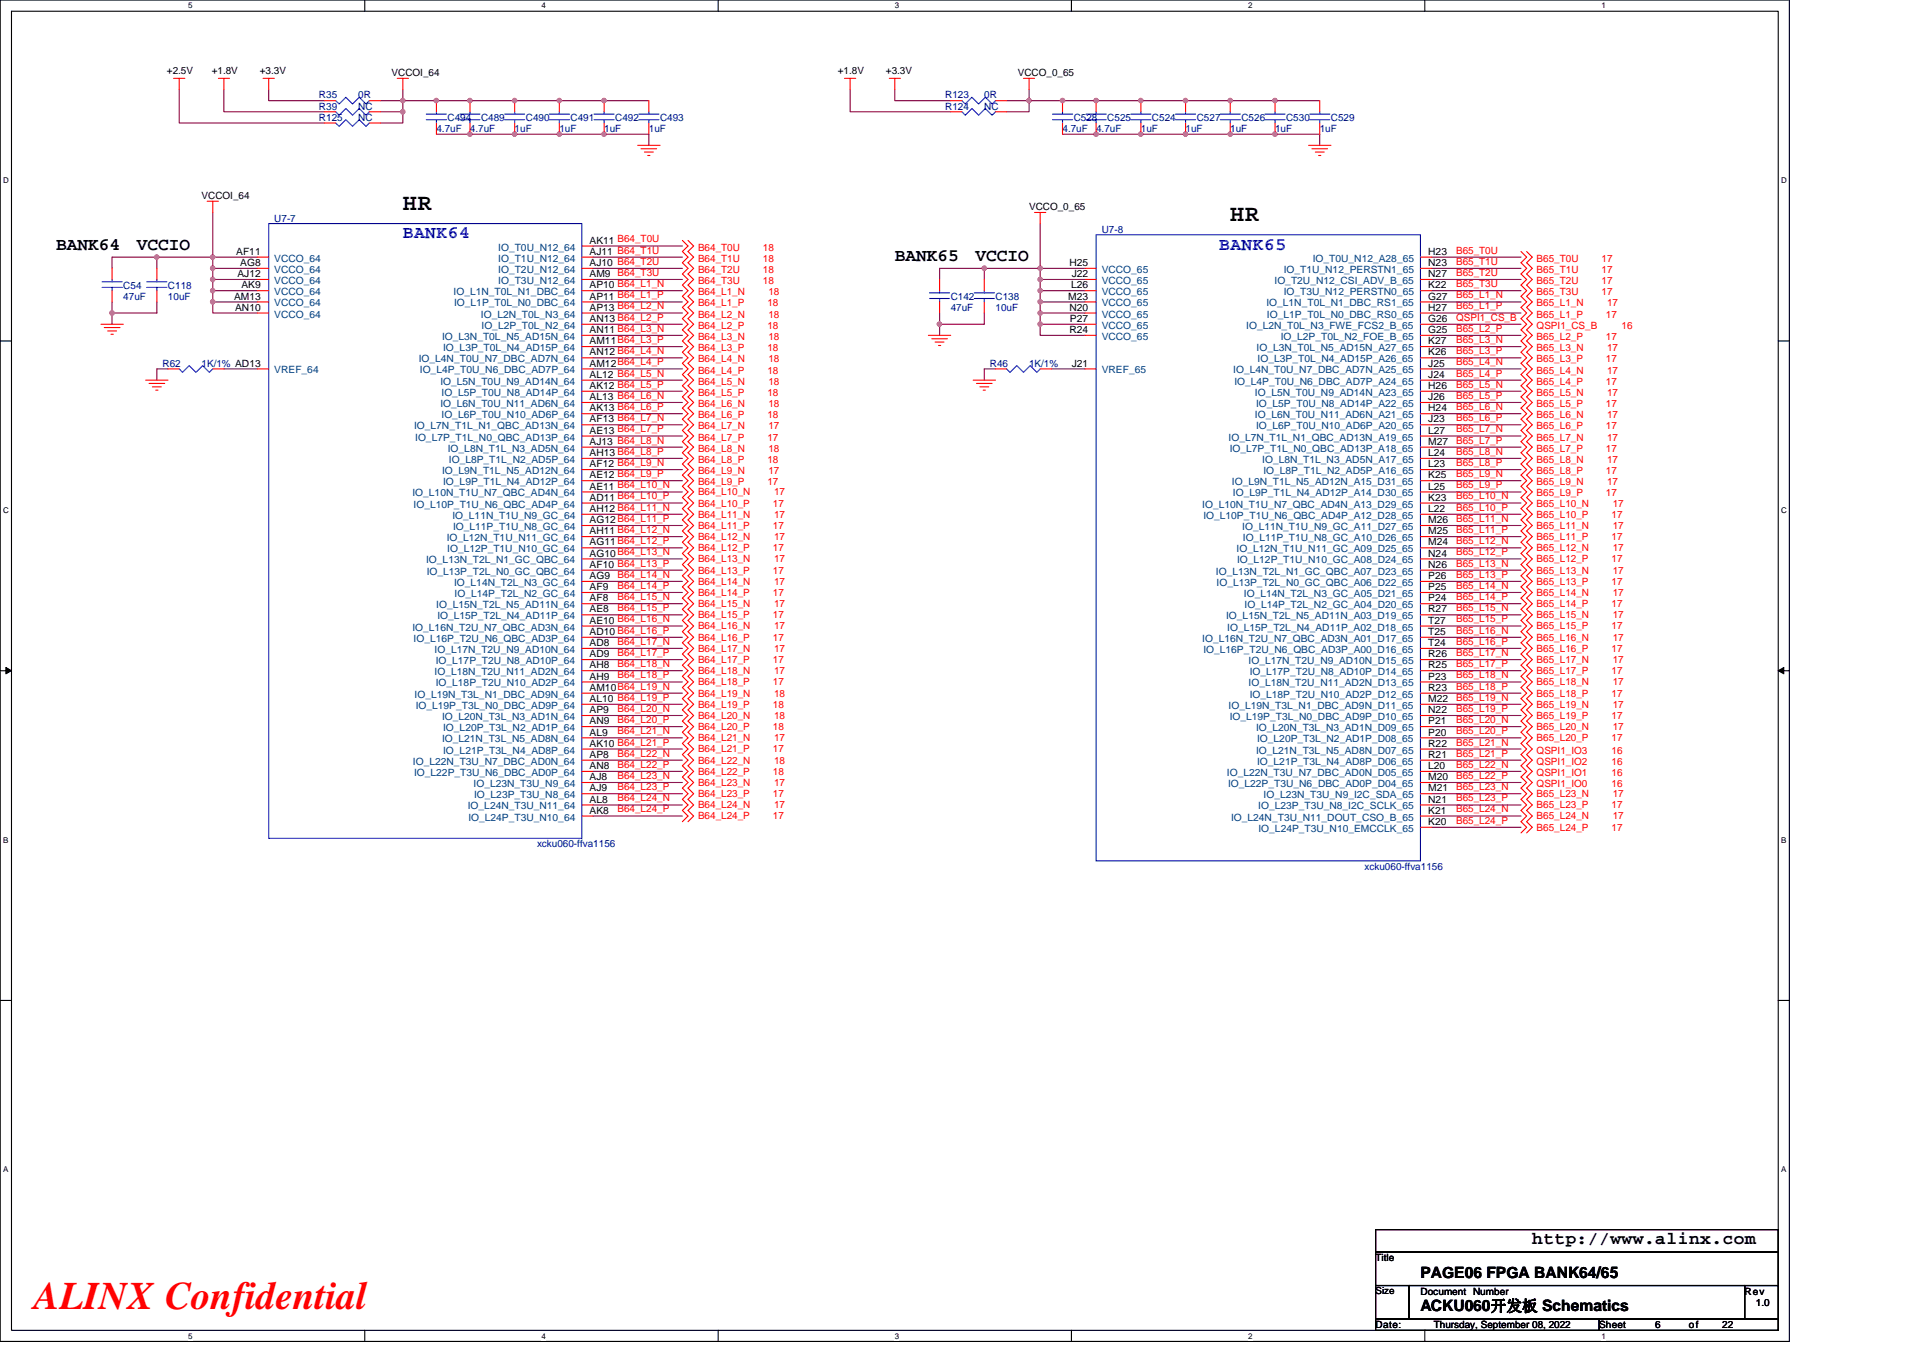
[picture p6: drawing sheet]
<svg xmlns="http://www.w3.org/2000/svg" width="297mm" height="210mm" viewBox="0 0 297 210" stroke-linecap="round" stroke-linejoin="round" font-family="sans-serif">
<defs><g id="words">
<text font-size="6" fill="#f00" x="5.2" y="202.3">ALINX Confidential</text>
<g font-size="3.6">
<text x="62.2" y="32.4">HR</text>
<text x="190" y="34.1">HR</text>
</g>
<g font-size="2.8">
<text x="8.7" y="38.6">BANK64</text>
<text x="21.1" y="38.6">VCCIO</text>
<text x="138.2" y="40.3">BANK65</text>
<text x="150.7" y="40.3">VCCIO</text>
<text x="236.7" y="192.3">http://www.alinx.com</text>
</g>
<g font-size="2.8" fill="#00f">
<text x="62.2" y="36.8">BANK64</text>
<text x="188.3" y="38.6">BANK65</text>
</g>
<g font-size="2.4">
<text x="219.4" y="197.4">PAGE06 FPGA BANK64/65</text>
<text x="219.4" y="202.6">ACKU060开发板 Schematics</text>
</g>
<g font-size="1.5">
<text x="25.8" y="11.4">+2.5V</text>
<text x="32.7" y="11.4">+1.8V</text>
<text x="40.1" y="11.4">+3.3V</text>
<text x="60.5" y="11.8">VCCOI_64</text>
<text x="129.4" y="11.4">+1.8V</text>
<text x="136.8" y="11.4">+3.3V</text>
<text x="157.2" y="11.8">VCCO_0_65</text>
<text x="31.1" y="30.8">VCCOI_64</text>
<text x="159" y="32.5">VCCO_0_65</text>
<text x="36.5" y="39.4">AF11</text>
<text x="37.1" y="41.1">AG8</text>
<text x="91.1" y="37.7">AK11 B64_T0U</text>
<text x="91.1" y="39.4">AJ11 B64_T1U</text>
<text x="91.1" y="41.1">AJ10 B64_T2U</text>
<text x="165.2" y="41.1">H25</text>
<text x="220.6" y="39.4">H23</text>
<text x="220.6" y="41.1">N23</text>
<text x="36.1" y="46.3">AM13</text>
<text x="36.7" y="42.8">AJ12</text>
<text x="37.3" y="44.6">AK9</text>
<text x="91.1" y="42.8">AM9 B64_T3U</text>
<text x="91.1" y="44.6">AP10 B64_L1_N</text>
<text x="91.1" y="46.3">AP11 B64_L1_P</text>
<text x="165" y="46.3">M23</text>
<text x="165.4" y="44.6">L26</text>
<text x="165.5" y="42.8">J22</text>
<text x="220.6" y="46.3">G27</text>
<text x="220.6" y="42.8">N27</text>
<text x="220.6" y="44.6">K22</text>
<text x="36.3" y="48">AN10</text>
<text x="91.1" y="51.5">AN11 B64_L3_N</text>
<text x="91.1" y="48">AP13 B64_L2_N</text>
<text x="91.1" y="53.2">AM11B64_L3_P</text>
<text x="91.1" y="49.7">AN13 B64_L2_P</text>
<text x="165.2" y="48">N20</text>
<text x="165.2" y="51.5">R24</text>
<text x="165.3" y="49.7">P27</text>
<text x="220.6" y="53.2">K27</text>
<text x="220.6" y="48">H27</text>
<text x="220.6" y="51.5">G25</text>
<text x="220.6" y="49.7">G26</text>
<text x="91.1" y="58.4">AL12 B64_L5_N</text>
<text x="91.1" y="54.9">AN12 B64_L4_N</text>
<text x="91.1" y="56.6">AM12B64_L4_P</text>
<text x="165.5" y="56.6">J21</text>
<text x="220.6" y="54.9">K26</text>
<text x="220.6" y="58.4">J24</text>
<text x="220.6" y="56.6">J25</text>
<text x="91.1" y="61.8">AL13 B64_L6_N</text>
<text x="91.1" y="60.1">AK12 B64_L5_P</text>
<text x="91.1" y="63.6">AK13 B64_L6_P</text>
<text x="91.1" y="65.3">AF13 B64_L7_N</text>
<text x="220.6" y="61.8">J26</text>
<text x="220.6" y="65.3">J23</text>
<text x="220.6" y="60.1">H26</text>
<text x="220.6" y="63.6">H24</text>
<text x="91.1" y="68.7">AJ13 B64_L8_N</text>
<text x="91.1" y="67">AE13 B64_L7_P</text>
<text x="91.1" y="70.5">AH13 B64_L8_P</text>
<text x="220.6" y="67">L27</text>
<text x="220.6" y="68.7">M27</text>
<text x="220.6" y="70.5">L24</text>
<text x="91.1" y="75.6">AE11 B64_L10_N</text>
<text x="91.1" y="72.2">AF12 B64_L9_N</text>
<text x="91.1" y="77.4">AD11 B64_L10_P</text>
<text x="91.1" y="73.9">AE12 B64_L9_P</text>
<text x="220.6" y="72.2">L23</text>
<text x="220.6" y="77.4">K23</text>
<text x="220.6" y="73.9">K25</text>
<text x="220.6" y="75.6">L25</text>
<text x="91.1" y="82.6">AH11 B64_L12_N</text>
<text x="91.1" y="79.1">AH12 B64_L11_N</text>
<text x="91.1" y="80.8">AG12B64_L11_P</text>
<text x="220.6" y="79.1">L22</text>
<text x="220.6" y="80.8">M26</text>
<text x="220.6" y="82.6">M25</text>
<text x="91.1" y="84.3">AG11B64_L12_P</text>
<text x="91.1" y="89.5">AG9</text>
<text x="91.1" y="86">AG10B64_L13_N</text>
<text x="91.1" y="87.7">AF10 B64_L13_P</text>
<text x="220.6" y="84.3">M24</text>
<text x="220.6" y="86">N24</text>
<text x="220.6" y="87.7">N26</text>
<text x="220.6" y="89.5">P26</text>
<text x="91.1" y="91.2">AF9</text>
<text x="91.1" y="92.9">AF8</text>
<text x="91.1" y="94.6">AE8</text>
<text x="220.6" y="94.6">R27</text>
<text x="220.6" y="91.2">P25</text>
<text x="220.6" y="92.9">P24</text>
<text x="91.1" y="99.8">AD8</text>
<text x="91.1" y="101.6">AD9</text>
<text x="91.1" y="96.4">AE10 B64_L16_N</text>
<text x="91.1" y="98.1">AD10 B64_L16_P</text>
<text x="220.6" y="98.1">T25</text>
<text x="220.6" y="96.4">T27</text>
<text x="220.6" y="99.8">T24</text>
<text x="220.6" y="101.6">R26</text>
<text x="91.1" y="103.3">AH8</text>
<text x="91.1" y="105">AH9</text>
<text x="91.1" y="106.7">AM10B64_L19_N</text>
<text x="220.6" y="105">P23</text>
<text x="220.6" y="103.3">R25</text>
<text x="220.6" y="106.7">R23</text>
<text x="91.1" y="110.2">AP9</text>
<text x="91.1" y="113.6">AL9</text>
<text x="91.1" y="111.9">AN9</text>
<text x="91.1" y="108.5">AL10 B64_L19_P</text>
<text x="220.6" y="111.9">P21</text>
<text x="220.6" y="113.6">P20</text>
<text x="220.6" y="108.5">M22</text>
<text x="220.6" y="110.2">N22</text>
<text x="91.1" y="117.1">AP8</text>
<text x="91.1" y="115.4">AK10 B64_L21_P</text>
<text x="91.1" y="118.8">AN8</text>
<text x="220.6" y="115.4">R22</text>
<text x="220.6" y="117.1">R21</text>
<text x="220.6" y="118.8">L20</text>
<text x="91.1" y="124">AL8</text>
<text x="91.1" y="120.5">AJ8</text>
<text x="91.1" y="125.7">AK8</text>
<text x="91.1" y="122.3">AJ9</text>
<text x="220.6" y="122.3">M21</text>
<text x="220.6" y="124">N21</text>
<text x="220.6" y="125.7">K21</text>
<text x="220.6" y="120.5">M20</text>
<text x="220.6" y="127.5">K20</text>
<text x="212.5" y="194.9">Title</text>
<text x="212.5" y="200">Size</text>
<text x="219.4" y="200">Document Number</text>
<text x="269.5" y="200">Rev</text>
<text x="271.2" y="201.8">1.0</text>
<text x="212.5" y="205.2">Date:</text>
<text x="221.5" y="205.2">Thursday, September 08, 2022</text>
<text x="247" y="205.2">Sheet</text>
<text x="255.7" y="205.2">6</text>
<text x="260.9" y="205.2">of</text>
<text x="266" y="205.2">22</text>
</g>
<g font-size="1.5" fill="#000080">
<text x="49.3" y="15.2">R35</text>
<text x="49.3" y="17">R39</text>
<text x="55.3" y="15.2">0R</text>
<text x="55.3" y="17">NC</text>
<text x="146" y="17">R124</text>
<text x="146" y="15.2">R123</text>
<text x="152" y="17">NC</text>
<text x="152" y="15.2">0R</text>
<text x="49.3" y="18.7">R125</text>
<text x="55.3" y="18.7">NC</text>
<text x="67.4" y="20.4">4.7uF</text>
<text x="69.1" y="18.7">C494</text>
<text x="72.6" y="20.4">4.7uF</text>
<text x="74.3" y="18.7">C489</text>
<text x="79.5" y="20.4">1uF</text>
<text x="81.2" y="18.7">C490</text>
<text x="86.4" y="20.4">1uF</text>
<text x="88.1" y="18.7">C491</text>
<text x="93.3" y="20.4">1uF</text>
<text x="95" y="18.7">C492</text>
<text x="100.2" y="20.4">1uF</text>
<text x="102" y="18.7">C493</text>
<text x="164.1" y="20.4">4.7uF</text>
<text x="165.9" y="18.7">C528</text>
<text x="169.3" y="20.4">4.7uF</text>
<text x="171" y="18.7">C525</text>
<text x="176.2" y="20.4">1uF</text>
<text x="177.9" y="18.7">C524</text>
<text x="183.1" y="20.4">1uF</text>
<text x="184.9" y="18.7">C527</text>
<text x="190" y="20.4">1uF</text>
<text x="191.8" y="18.7">C526</text>
<text x="197" y="20.4">1uF</text>
<text x="198.7" y="18.7">C530</text>
<text x="203.9" y="20.4">1uF</text>
<text x="205.6" y="18.7">C529</text>
<text x="42.4" y="34.2">U7-7</text>
<text x="170.2" y="35.9">U7-8</text>
<text x="19" y="44.6">C54</text>
<text x="19" y="46.3">47uF</text>
<text x="25.9" y="44.6">C118</text>
<text x="25.9" y="46.3">10uF</text>
<text x="146.9" y="46.3">C142</text>
<text x="153.8" y="46.3">C138</text>
<text x="146.9" y="48">47uF</text>
<text x="153.8" y="48">10uF</text>
<text x="25.1" y="56.7">R62</text>
<text x="31.1" y="56.7">1K/1% AD13</text>
<text x="152.9" y="56.7">R46</text>
<text x="159" y="56.7">1K/1%</text>
<text x="82.9" y="130.9">xcku060-ffva1156</text>
<text x="210.8" y="134.4">xcku060-ffva1156</text>
</g>
<g font-size="1.5" fill="#004080">
<text x="42.4" y="40.4">VCCO_64</text>
<text x="77" y="38.7">IO_T0U_N12_64</text>
<text x="77" y="40.4">IO_T1U_N12_64</text>
<text x="202.8" y="40.4">IO_T0U_N12_A28_65</text>
<text x="42.4" y="42.2">VCCO_64</text>
<text x="42.4" y="43.9">VCCO_64</text>
<text x="42.4" y="45.6">VCCO_64</text>
<text x="42.4" y="47.3">VCCO_64</text>
<text x="70.1" y="45.6">IO_L1N_T0L_N1_DBC_64</text>
<text x="70.1" y="47.3">IO_L1P_T0L_N0_DBC_64</text>
<text x="77" y="42.2">IO_T2U_N12_64</text>
<text x="77" y="43.9">IO_T3U_N12_64</text>
<text x="170.2" y="42.2">VCCO_65</text>
<text x="170.2" y="43.9">VCCO_65</text>
<text x="170.2" y="45.6">VCCO_65</text>
<text x="170.2" y="47.3">VCCO_65</text>
<text x="195.6" y="47.3">IO_L1N_T0L_N1_DBC_RS1_65</text>
<text x="196.9" y="43.9">IO_T2U_N12_CSI_ADV_B_65</text>
<text x="198.3" y="42.2">IO_T1U_N12_PERSTN1_65</text>
<text x="198.3" y="45.6">IO_T3U_N12_PERSTN0_65</text>
<text x="42.4" y="49.1">VCCO_64</text>
<text x="68.3" y="52.5">IO_L3N_T0L_N5_AD15N_64</text>
<text x="74.3" y="49.1">IO_L2N_T0L_N3_64</text>
<text x="74.4" y="50.8">IO_L2P_T0L_N2_64</text>
<text x="170.2" y="49.1">VCCO_65</text>
<text x="170.2" y="50.8">VCCO_65</text>
<text x="170.2" y="52.5">VCCO_65</text>
<text x="192.5" y="50.8">IO_L2N_T0L_N3_FWE_FCS2_B_65</text>
<text x="195.7" y="49.1">IO_L1P_T0L_N0_DBC_RS0_65</text>
<text x="197.8" y="52.5">IO_L2P_T0L_N2_FOE_B_65</text>
<text x="42.4" y="57.7">VREF_64</text>
<text x="64.7" y="56">IO_L4N_T0U_N7_DBC_AD7N_64</text>
<text x="64.9" y="57.7">IO_L4P_T0U_N6_DBC_AD7P_64</text>
<text x="68" y="59.4">IO_L5N_T0U_N9_AD14N_64</text>
<text x="68.4" y="54.3">IO_L3P_T0L_N4_AD15P_64</text>
<text x="170.2" y="57.7">VREF_65</text>
<text x="190.5" y="57.7">IO_L4N_T0U_N7_DBC_AD7N_A25_65</text>
<text x="190.7" y="59.4">IO_L4P_T0U_N6_DBC_AD7P_A24_65</text>
<text x="194.1" y="54.3">IO_L3N_T0L_N5_AD15N_A27_65</text>
<text x="194.3" y="56">IO_L3P_T0L_N4_AD15P_A26_65</text>
<text x="68" y="62.9">IO_L6N_T0U_N11_AD6N_64</text>
<text x="68.2" y="61.2">IO_L5P_T0U_N8_AD14P_64</text>
<text x="68.2" y="64.6">IO_L6P_T0U_N10_AD6P_64</text>
<text x="193.8" y="61.2">IO_L5N_T0U_N9_AD14N_A23_65</text>
<text x="193.8" y="64.6">IO_L6N_T0U_N11_AD6N_A21_65</text>
<text x="194" y="62.9">IO_L5P_T0U_N8_AD14P_A22_65</text>
<text x="64" y="66.3">IO_L7N_T1L_N1_QBC_AD13N_64</text>
<text x="64.1" y="68.1">IO_L7P_T1L_N0_QBC_AD13P_64</text>
<text x="69.2" y="69.8">IO_L8N_T1L_N3_AD5N_64</text>
<text x="69.3" y="71.5">IO_L8P_T1L_N2_AD5P_64</text>
<text x="189.8" y="68.1">IO_L7N_T1L_N1_QBC_AD13N_A19_65</text>
<text x="189.9" y="69.8">IO_L7P_T1L_N0_QBC_AD13P_A18_65</text>
<text x="194" y="66.3">IO_L6P_T0U_N10_AD6P_A20_65</text>
<text x="195" y="71.5">IO_L8N_T1L_N3_AD5N_A17_65</text>
<text x="63.7" y="76.7">IO_L10N_T1U_N7_QBC_AD4N_64</text>
<text x="68.3" y="73.3">IO_L9N_T1L_N5_AD12N_64</text>
<text x="68.4" y="75">IO_L9P_T1L_N4_AD12P_64</text>
<text x="190.3" y="75">IO_L9N_T1L_N5_AD12N_A15_D31_65</text>
<text x="190.5" y="76.7">IO_L9P_T1L_N4_AD12P_A14_D30_65</text>
<text x="195.2" y="73.3">IO_L8P_T1L_N2_AD5P_A16_65</text>
<text x="63.9" y="78.4">IO_L10P_T1U_N6_QBC_AD4P_64</text>
<text x="69" y="83.6">IO_L12N_T1U_N11_GC_64</text>
<text x="69.9" y="80.2">IO_L11N_T1U_N9_GC_64</text>
<text x="70" y="81.9">IO_L11P_T1U_N8_GC_64</text>
<text x="185.7" y="78.4">IO_L10N_T1U_N7_QBC_AD4N_A13_D29_65</text>
<text x="185.9" y="80.2">IO_L10P_T1U_N6_QBC_AD4P_A12_D28_65</text>
<text x="191.9" y="81.9">IO_L11N_T1U_N9_GC_A11_D27_65</text>
<text x="192" y="83.6">IO_L11P_T1U_N8_GC_A10_D26_65</text>
<text x="65.8" y="87.1">IO_L13N_T2L_N1_GC_QBC_64</text>
<text x="65.9" y="88.8">IO_L13P_T2L_N0_GC_QBC_64</text>
<text x="69.1" y="85.3">IO_L12P_T1U_N10_GC_64</text>
<text x="187.8" y="88.8">IO_L13N_T2L_N1_GC_QBC_A07_D23_65</text>
<text x="191" y="85.3">IO_L12N_T1U_N11_GC_A09_D25_65</text>
<text x="191.1" y="87.1">IO_L12P_T1U_N10_GC_A08_D24_65</text>
<text x="67.4" y="94">IO_L15N_T2L_N5_AD11N_64</text>
<text x="67.6" y="95.7">IO_L15P_T2L_N4_AD11P_64</text>
<text x="70.1" y="90.5">IO_L14N_T2L_N3_GC_64</text>
<text x="70.2" y="92.2">IO_L14P_T2L_N2_GC_64</text>
<text x="187.9" y="90.5">IO_L13P_T2L_N0_GC_QBC_A06_D22_65</text>
<text x="189.4" y="95.7">IO_L15N_T2L_N5_AD11N_A03_D19_65</text>
<text x="192.1" y="92.2">IO_L14N_T2L_N3_GC_A05_D21_65</text>
<text x="192.2" y="94">IO_L14P_T2L_N2_GC_A04_D20_65</text>
<text x="63.7" y="97.4">IO_L16N_T2U_N7_QBC_AD3N_64</text>
<text x="63.9" y="99.2">IO_L16P_T2U_N6_QBC_AD3P_64</text>
<text x="67.1" y="100.9">IO_L17N_T2U_N9_AD10N_64</text>
<text x="185.7" y="99.2">IO_L16N_T2U_N7_QBC_AD3N_A01_D17_65</text>
<text x="185.9" y="100.9">IO_L16P_T2U_N6_QBC_AD3P_A00_D16_65</text>
<text x="189.6" y="97.4">IO_L15P_T2L_N4_AD11P_A02_D18_65</text>
<text x="64" y="107.8">IO_L19N_T3L_N1_DBC_AD9N_64</text>
<text x="67.1" y="104.3">IO_L18N_T2U_N11_AD2N_64</text>
<text x="67.3" y="102.6">IO_L17P_T2U_N8_AD10P_64</text>
<text x="67.3" y="106.1">IO_L18P_T2U_N10_AD2P_64</text>
<text x="192.9" y="102.6">IO_L17N_T2U_N9_AD10N_D15_65</text>
<text x="192.9" y="106.1">IO_L18N_T2U_N11_AD2N_D13_65</text>
<text x="193" y="104.3">IO_L17P_T2U_N8_AD10P_D14_65</text>
<text x="193" y="107.8">IO_L18P_T2U_N10_AD2P_D12_65</text>
<text x="64.2" y="109.5">IO_L19P_T3L_N0_DBC_AD9P_64</text>
<text x="68.3" y="111.3">IO_L20N_T3L_N3_AD1N_64</text>
<text x="68.4" y="113">IO_L20P_T3L_N2_AD1P_64</text>
<text x="189.8" y="109.5">IO_L19N_T3L_N1_DBC_AD9N_D11_65</text>
<text x="189.9" y="111.3">IO_L19P_T3L_N0_DBC_AD9P_D10_65</text>
<text x="194" y="113">IO_L20N_T3L_N3_AD1N_D09_65</text>
<text x="63.8" y="118.2">IO_L22N_T3U_N7_DBC_AD0N_64</text>
<text x="64" y="119.9">IO_L22P_T3U_N6_DBC_AD0P_64</text>
<text x="68.3" y="114.7">IO_L21N_T3L_N5_AD8N_64</text>
<text x="68.4" y="116.4">IO_L21P_T3L_N4_AD8P_64</text>
<text x="189.5" y="119.9">IO_L22N_T3U_N7_DBC_AD0N_D05_65</text>
<text x="194" y="116.4">IO_L21N_T3L_N5_AD8N_D07_65</text>
<text x="194.2" y="114.7">IO_L20P_T3L_N2_AD1P_D08_65</text>
<text x="194.2" y="118.2">IO_L21P_T3L_N4_AD8P_D06_65</text>
<text x="72.3" y="125.1">IO_L24N_T3U_N11_64</text>
<text x="73.1" y="121.6">IO_L23N_T3U_N9_64</text>
<text x="73.2" y="123.3">IO_L23P_T3U_N8_64</text>
<text x="189.7" y="121.6">IO_L22P_T3U_N6_DBC_AD0P_D04_65</text>
<text x="194.4" y="125.1">IO_L23P_T3U_N8_I2C_SCLK_65</text>
<text x="195.2" y="123.3">IO_L23N_T3U_N9_I2C_SDA_65</text>
<text x="72.3" y="126.8">IO_L24P_T3U_N10_64</text>
<text x="190.2" y="126.8">IO_L24N_T3U_N11_DOUT_CSO_B_65</text>
<text x="194.4" y="128.5">IO_L24P_T3U_N10_EMCCLK_65</text>
</g>
<g font-size="1.5" fill="#f00">
<text x="107.8" y="40.4">B64_T1U</text>
<text x="107.8" y="38.7">B64_T0U</text>
<text x="117.9" y="40.4">18</text>
<text x="117.9" y="38.7">18</text>
<text x="224.9" y="40.9">B65_T1U</text>
<text x="224.9" y="39.2">B65_T0U</text>
<text x="237.4" y="40.4">B65_T0U</text>
<text x="247.4" y="40.4">17</text>
<text x="107.8" y="47.3">B64_L1_P</text>
<text x="107.8" y="45.6">B64_L1_N</text>
<text x="107.8" y="42.2">B64_T2U</text>
<text x="107.8" y="43.9">B64_T3U</text>
<text x="117.9" y="42.2">18</text>
<text x="117.9" y="43.9">18</text>
<text x="118.5" y="47.3">18</text>
<text x="118.7" y="45.6">18</text>
<text x="224.9" y="47.8">B65_L1_P</text>
<text x="224.9" y="46.1">B65_L1_N</text>
<text x="224.9" y="44.4">B65_T3U</text>
<text x="224.9" y="42.6">B65_T2U</text>
<text x="237.4" y="47.3">B65_L1_N</text>
<text x="237.4" y="43.9">B65_T2U</text>
<text x="237.4" y="42.2">B65_T1U</text>
<text x="237.4" y="45.6">B65_T3U</text>
<text x="247.4" y="43.9">17</text>
<text x="247.4" y="42.2">17</text>
<text x="247.4" y="45.6">17</text>
<text x="248.2" y="47.3">17</text>
<text x="107.8" y="50.8">B64_L2_P</text>
<text x="107.8" y="52.5">B64_L3_N</text>
<text x="107.8" y="49.1">B64_L2_N</text>
<text x="118.5" y="50.8">18</text>
<text x="118.7" y="52.5">18</text>
<text x="118.7" y="49.1">18</text>
<text x="224.9" y="51.3">B65_L2_P</text>
<text x="224.9" y="49.6">QSPI1_CS_B</text>
<text x="224.9" y="53">B65_L3_N</text>
<text x="237.4" y="52.5">B65_L2_P</text>
<text x="237.4" y="49.1">B65_L1_P</text>
<text x="237.4" y="50.8">QSPI1_CS_B</text>
<text x="248.1" y="52.5">17</text>
<text x="248.1" y="49.1">17</text>
<text x="250.5" y="50.8">16</text>
<text x="107.8" y="57.7">B64_L4_P</text>
<text x="107.8" y="54.3">B64_L3_P</text>
<text x="107.8" y="59.4">B64_L5_N</text>
<text x="107.8" y="56">B64_L4_N</text>
<text x="118.5" y="57.7">18</text>
<text x="118.5" y="54.3">18</text>
<text x="118.7" y="59.4">18</text>
<text x="118.7" y="56">18</text>
<text x="224.9" y="54.7">B65_L3_P</text>
<text x="224.9" y="58.2">B65_L4_P</text>
<text x="224.9" y="56.5">B65_L4_N</text>
<text x="224.9" y="59.9">B65_L5_N</text>
<text x="237.4" y="59.4">B65_L4_P</text>
<text x="237.4" y="56">B65_L3_P</text>
<text x="237.4" y="54.3">B65_L3_N</text>
<text x="237.4" y="57.7">B65_L4_N</text>
<text x="248.1" y="59.4">17</text>
<text x="248.1" y="56">17</text>
<text x="248.2" y="54.3">17</text>
<text x="248.2" y="57.7">17</text>
<text x="107.8" y="64.6">B64_L6_P</text>
<text x="107.8" y="62.9">B64_L6_N</text>
<text x="107.8" y="61.2">B64_L5_P</text>
<text x="118.5" y="64.6">18</text>
<text x="118.5" y="61.2">18</text>
<text x="118.7" y="62.9">18</text>
<text x="224.9" y="61.6">B65_L5_P</text>
<text x="224.9" y="65.1">B65_L6_P</text>
<text x="224.9" y="63.4">B65_L6_N</text>
<text x="237.4" y="61.2">B65_L5_N</text>
<text x="237.4" y="64.6">B65_L6_N</text>
<text x="237.4" y="62.9">B65_L5_P</text>
<text x="248.1" y="62.9">17</text>
<text x="248.2" y="61.2">17</text>
<text x="248.2" y="64.6">17</text>
<text x="107.8" y="71.5">B64_L8_P</text>
<text x="107.8" y="68.1">B64_L7_P</text>
<text x="107.8" y="66.4">B64_L7_N</text>
<text x="107.8" y="69.8">B64_L8_N</text>
<text x="118.5" y="71.5">18</text>
<text x="118.5" y="68.1">17</text>
<text x="118.7" y="66.4">17</text>
<text x="118.7" y="69.8">18</text>
<text x="224.9" y="68.5">B65_L7_P</text>
<text x="224.9" y="66.8">B65_L7_N</text>
<text x="224.9" y="70.3">B65_L8_N</text>
<text x="237.4" y="66.4">B65_L6_P</text>
<text x="237.4" y="69.8">B65_L7_P</text>
<text x="237.4" y="68.1">B65_L7_N</text>
<text x="237.4" y="71.5">B65_L8_N</text>
<text x="248.1" y="66.4">17</text>
<text x="248.1" y="69.8">17</text>
<text x="248.2" y="68.1">17</text>
<text x="248.2" y="71.5">17</text>
<text x="107.8" y="75">B64_L9_P</text>
<text x="107.8" y="73.3">B64_L9_N</text>
<text x="107.8" y="76.5">B64_L10_N</text>
<text x="118.5" y="75">17</text>
<text x="118.7" y="73.3">17</text>
<text x="119.6" y="76.5">17</text>
<text x="224.9" y="72">B65_L8_P</text>
<text x="224.9" y="75.5">B65_L9_P</text>
<text x="224.9" y="73.7">B65_L9_N</text>
<text x="224.9" y="77.2">B65_L10_N</text>
<text x="237.4" y="73.3">B65_L8_P</text>
<text x="237.4" y="76.7">B65_L9_P</text>
<text x="237.4" y="75">B65_L9_N</text>
<text x="248.1" y="73.3">17</text>
<text x="248.1" y="76.7">17</text>
<text x="248.2" y="75">17</text>
<text x="107.8" y="81.7">B64_L11_P</text>
<text x="107.8" y="78.3">B64_L10_P</text>
<text x="107.8" y="80">B64_L11_N</text>
<text x="107.8" y="83.4">B64_L12_N</text>
<text x="119.4" y="81.7">17</text>
<text x="119.4" y="78.3">17</text>
<text x="119.6" y="80">17</text>
<text x="119.6" y="83.4">17</text>
<text x="224.9" y="78.9">B65_L10_P</text>
<text x="224.9" y="82.4">B65_L11_P</text>
<text x="224.9" y="80.6">B65_L11_N</text>
<text x="237.4" y="83.4">B65_L11_P</text>
<text x="237.4" y="80">B65_L10_P</text>
<text x="237.4" y="81.7">B65_L11_N</text>
<text x="237.4" y="78.3">B65_L10_N</text>
<text x="248.9" y="83.4">17</text>
<text x="248.9" y="80">17</text>
<text x="249.1" y="81.7">17</text>
<text x="249.1" y="78.3">17</text>
<text x="95.4" y="89.3">B64_L14_N</text>
<text x="107.8" y="85.2">B64_L12_P</text>
<text x="107.8" y="88.6">B64_L13_P</text>
<text x="107.8" y="86.9">B64_L13_N</text>
<text x="119.4" y="85.2">17</text>
<text x="119.4" y="88.6">17</text>
<text x="119.6" y="86.9">17</text>
<text x="224.9" y="85.8">B65_L12_P</text>
<text x="224.9" y="84.1">B65_L12_N</text>
<text x="224.9" y="89.3">B65_L13_P</text>
<text x="224.9" y="87.5">B65_L13_N</text>
<text x="237.4" y="86.9">B65_L12_P</text>
<text x="237.4" y="85.2">B65_L12_N</text>
<text x="237.4" y="88.6">B65_L13_N</text>
<text x="248.9" y="86.9">17</text>
<text x="249.1" y="85.2">17</text>
<text x="249.1" y="88.6">17</text>
<text x="95.4" y="91">B64_L14_P</text>
<text x="95.4" y="94.4">B64_L15_P</text>
<text x="95.4" y="92.7">B64_L15_N</text>
<text x="107.8" y="90.4">B64_L14_N</text>
<text x="107.8" y="92.1">B64_L14_P</text>
<text x="107.8" y="93.8">B64_L15_N</text>
<text x="107.8" y="95.5">B64_L15_P</text>
<text x="119.4" y="92.1">17</text>
<text x="119.4" y="95.5">17</text>
<text x="119.6" y="90.4">17</text>
<text x="119.6" y="93.8">17</text>
<text x="224.9" y="92.7">B65_L14_P</text>
<text x="224.9" y="91">B65_L14_N</text>
<text x="224.9" y="94.4">B65_L15_N</text>
<text x="237.4" y="90.4">B65_L13_P</text>
<text x="237.4" y="92.1">B65_L14_N</text>
<text x="237.4" y="93.8">B65_L14_P</text>
<text x="237.4" y="95.5">B65_L15_N</text>
<text x="248.9" y="90.4">17</text>
<text x="248.9" y="93.8">17</text>
<text x="249.1" y="92.1">17</text>
<text x="249.1" y="95.5">17</text>
<text x="95.4" y="101.4">B64_L17_P</text>
<text x="95.4" y="99.6">B64_L17_N</text>
<text x="107.8" y="99">B64_L16_P</text>
<text x="107.8" y="100.7">B64_L17_N</text>
<text x="107.8" y="97.3">B64_L16_N</text>
<text x="119.4" y="99">17</text>
<text x="119.6" y="100.7">17</text>
<text x="119.6" y="97.3">17</text>
<text x="224.9" y="96.2">B65_L15_P</text>
<text x="224.9" y="99.6">B65_L16_P</text>
<text x="224.9" y="97.9">B65_L16_N</text>
<text x="224.9" y="101.4">B65_L17_N</text>
<text x="237.4" y="100.7">B65_L16_P</text>
<text x="237.4" y="97.3">B65_L15_P</text>
<text x="237.4" y="99">B65_L16_N</text>
<text x="248.9" y="100.7">17</text>
<text x="248.9" y="97.3">17</text>
<text x="249.1" y="99">17</text>
<text x="95.4" y="104.8">B64_L18_P</text>
<text x="95.4" y="103.1">B64_L18_N</text>
<text x="107.8" y="102.4">B64_L17_P</text>
<text x="107.8" y="104.2">B64_L18_N</text>
<text x="107.8" y="105.9">B64_L18_P</text>
<text x="107.8" y="107.6">B64_L19_N</text>
<text x="119.4" y="102.4">17</text>
<text x="119.4" y="105.9">17</text>
<text x="119.6" y="104.2">17</text>
<text x="119.6" y="107.6">18</text>
<text x="224.9" y="103.1">B65_L17_P</text>
<text x="224.9" y="106.6">B65_L18_P</text>
<text x="224.9" y="104.8">B65_L18_N</text>
<text x="237.4" y="102.4">B65_L17_N</text>
<text x="237.4" y="104.2">B65_L17_P</text>
<text x="237.4" y="105.9">B65_L18_N</text>
<text x="237.4" y="107.6">B65_L18_P</text>
<text x="248.9" y="104.2">17</text>
<text x="248.9" y="107.6">17</text>
<text x="249.1" y="102.4">17</text>
<text x="249.1" y="105.9">17</text>
<text x="95.4" y="111.7">B64_L20_P</text>
<text x="95.4" y="110">B64_L20_N</text>
<text x="95.4" y="113.5">B64_L21_N</text>
<text x="107.8" y="109.3">B64_L19_P</text>
<text x="107.8" y="111.1">B64_L20_N</text>
<text x="107.8" y="112.8">B64_L20_P</text>
<text x="119.4" y="109.3">18</text>
<text x="119.4" y="112.8">18</text>
<text x="119.6" y="111.1">18</text>
<text x="224.9" y="110">B65_L19_P</text>
<text x="224.9" y="113.5">B65_L20_P</text>
<text x="224.9" y="108.3">B65_L19_N</text>
<text x="224.9" y="111.7">B65_L20_N</text>
<text x="237.4" y="111.1">B65_L19_P</text>
<text x="237.4" y="112.8">B65_L20_N</text>
<text x="237.4" y="109.3">B65_L19_N</text>
<text x="248.9" y="111.1">17</text>
<text x="249.1" y="112.8">17</text>
<text x="249.1" y="109.3">17</text>
<text x="95.4" y="118.6">B64_L22_P</text>
<text x="95.4" y="116.9">B64_L22_N</text>
<text x="107.8" y="114.5">B64_L21_N</text>
<text x="107.8" y="119.7">B64_L22_P</text>
<text x="107.8" y="118">B64_L22_N</text>
<text x="107.8" y="116.3">B64_L21_P</text>
<text x="119.4" y="119.7">18</text>
<text x="119.4" y="116.3">17</text>
<text x="119.6" y="114.5">17</text>
<text x="119.6" y="118">18</text>
<text x="224.9" y="116.9">B65_L21_P</text>
<text x="224.9" y="115.2">B65_L21_N</text>
<text x="224.9" y="118.6">B65_L22_N</text>
<text x="237.4" y="114.5">B65_L20_P</text>
<text x="237.4" y="116.4">QSPI1_IO3</text>
<text x="237.4" y="119.9">QSPI1_IO1</text>
<text x="237.4" y="118.2">QSPI1_IO2</text>
<text x="248.9" y="114.5">17</text>
<text x="248.9" y="116.4">16</text>
<text x="248.9" y="119.9">16</text>
<text x="248.9" y="118.2">16</text>
<text x="95.4" y="122.1">B64_L23_P</text>
<text x="95.4" y="125.5">B64_L24_P</text>
<text x="95.4" y="120.4">B64_L23_N</text>
<text x="95.4" y="123.8">B64_L24_N</text>
<text x="107.8" y="124.9">B64_L24_N</text>
<text x="107.8" y="123.2">B64_L23_P</text>
<text x="107.8" y="121.5">B64_L23_N</text>
<text x="119.4" y="123.2">17</text>
<text x="119.6" y="124.9">17</text>
<text x="119.6" y="121.5">17</text>
<text x="224.9" y="125.5">B65_L24_N</text>
<text x="224.9" y="120.4">B65_L22_P</text>
<text x="224.9" y="123.8">B65_L23_P</text>
<text x="224.9" y="122.1">B65_L23_N</text>
<text x="237.4" y="124.9">B65_L23_P</text>
<text x="237.4" y="123.2">B65_L23_N</text>
<text x="237.4" y="121.6">QSPI1_IO0</text>
<text x="248.9" y="124.9">17</text>
<text x="248.9" y="121.6">16</text>
<text x="249.1" y="123.2">17</text>
<text x="107.8" y="126.6">B64_L24_P</text>
<text x="119.4" y="126.6">17</text>
<text x="224.9" y="127.3">B65_L24_P</text>
<text x="237.4" y="128.4">B65_L24_P</text>
<text x="237.4" y="126.6">B65_L24_N</text>
<text x="248.9" y="128.4">17</text>
<text x="249.1" y="126.6">17</text>
</g>
<g font-size="1.2">
<text x="29.1" y="1.3">5</text>
<text x="83.6" y="1.3">4</text>
<text x="138.2" y="1.3">3</text>
<text x="192.8" y="1.3">2</text>
<text x="247.4" y="1.3">1</text>
<text x=".5" y="28.3">D</text>
<text x="275.1" y="28.3">D</text>
<text x=".5" y="79.2">C</text>
<text x="275.1" y="79.2">C</text>
<text x=".5" y="130.2">B</text>
<text x="275.1" y="130.2">B</text>
<text x=".5" y="181.1">A</text>
<text x="275.1" y="181.1">A</text>
<text x="29.1" y="206.8">5</text>
<text x="83.6" y="206.8">4</text>
<text x="138.2" y="206.8">3</text>
<text x="192.8" y="206.8">2</text>
<text x="247.4" y="206.8">1</text>
</g>
</g></defs>
<path d="M0 0h276.4v207.3h-276.4zM1.8 1.7h272.9v203.8h-272.9z" fill="none" stroke="#000" stroke-width=".17"/>
<g fill="#fff">
<path d="M29.1 .2h.6v1.4h-.6z"/>
<path d="M29.1 205.7h.6v1.4h-.6z"/>
</g>
<path d="M56.3 0v1.7M56.3 205.5v1.8" fill="none" stroke="#000" stroke-width=".17"/>
<g fill="#fff">
<path d="M83.6 .2h.7v1.4h-.7z"/>
<path d="M83.6 205.7h.7v1.4h-.7z"/>
</g>
<path d="M110.9 0v1.7M110.9 205.5v1.8" fill="none" stroke="#000" stroke-width=".17"/>
<g fill="#fff">
<path d="M138.2 .2h.7v1.4h-.7z"/>
<path d="M138.2 205.7h.7v1.4h-.7z"/>
</g>
<path d="M165.5 0v1.7M165.5 205.5v1.8" fill="none" stroke="#000" stroke-width=".17"/>
<g fill="#fff">
<path d="M192.8 .2h.6v1.4h-.6z"/>
<path d="M192.8 205.7h.6v1.4h-.6z"/>
</g>
<path d="M220.1 0v1.7M220.1 205.5v1.8" fill="none" stroke="#000" stroke-width=".17"/>
<g fill="#fff">
<path d="M247.4 .2h.6v1.4h-.6z"/>
<path d="M247.4 205.7h.6v1.4h-.6z"/>
<path d="M.5 27.2h.8v1.4h-.8z"/>
<path d="M275.1 27.2h.9v1.4h-.9z"/>
<path d="M.5 78.1h.8v1.4h-.8z"/>
<path d="M275.1 78.1h.9v1.4h-.9z"/>
</g>
<path d="M0 52.7h1.8M274.7 52.7h1.7" fill="none" stroke="#000" stroke-width=".17"/>
<g fill="#fff">
<path d="M.5 129.1h.8v1.4h-.8z"/>
<path d="M275.1 129.1h.8v1.4h-.8z"/>
</g>
<path d="M0 103.6h1.8M274.7 103.6h1.7" fill="none" stroke="#000" stroke-width=".17"/>
<path d="M.9 103.1l.9 .5-.9 .5zM274.7 103.6l.8-.5v1z" fill="#000" stroke="#000" stroke-width=".15"/>
<g fill="#fff">
<path d="M.5 180h.8v1.4h-.8z"/>
<path d="M275.1 180h.8v1.4h-.8z"/>
</g>
<path d="M0 154.6h1.8M274.7 154.6h1.7M212.5 190h62.2v3.5h-62.2zM212.5 193.5h62.2v5.1h-62.2zM212.5 198.6h5.2v5.2h-5.2zM217.7 198.6h51.8v5.2h-51.8zM269.5 198.6h5.2v5.2h-5.2zM212.5 203.8h34.5v1.7h-34.5zM247 203.8h27.7v1.7h-27.7z" fill="none" stroke="#000" stroke-width=".17"/>
<g fill="none" stroke="#800040" stroke-width=".17">
<path d="M27.7 13.8v5.2h22.4M34.6 13.8v3.5h15.5M41.5 13.8v1.8h8.6M62.2 13.8v1.8h-3.4M62.2 17.3v1.7h-3.4M100.2 15.6h-38v1.7h-3.4M131.3 13.8v3.5h15.6M138.2 13.8v1.8h8.7M155.5 15.6h3.5M159 13.8v1.8M159 15.6v1.7h-3.5M159 15.6h44.9"/>
<path d="M24.2 39.7h-6.9v1.8M24.2 39.7v1.8M24.2 39.7h8.7M32.9 39.7h6.9M32.9 39.7v1.8M32.9 32.8v6.9M67.4 20.7h32.8v1.8M91.6 39.7h13.8M91.6 38h13.8M160.7 34.5v7h6.9M164.1 20.7h39.8v1.8M221.1 39.7h13.8"/>
<path d="M17.3 46.7v1.7M17.3 48.4v1.7M24.2 46.7v1.7h-6.9M25.9 57h-1.7v1.7M32.9 44.9h6.9M32.9 43.2h6.9M32.9 41.5h6.9M32.9 44.9v1.8M32.9 43.2v1.7M32.9 41.5v1.7M32.9 46.7v1.7h6.9M32.9 46.7h6.9"/>
<path d="M34.6 57h5.2M91.6 46.7h13.8M91.6 50.1h13.8M91.6 53.6h13.8M91.6 57h13.8M91.6 48.4h13.8M91.6 51.8h13.8M91.6 55.3h13.8M91.6 58.7h13.8M91.6 44.9h13.8M91.6 43.2h13.8M91.6 41.5h13.8"/>
<path d="M145.1 48.4v1.7M145.1 50.1v1.7M152 41.5h-6.9v1.7M152 48.4v1.7h-6.9M152 41.5v1.7M152 41.5h8.7v1.7M153.8 57h-1.8v1.7M160.7 44.9v1.8h6.9M160.7 43.2h6.9M160.7 46.7v1.7M160.7 43.2v1.7M160.7 48.4v1.7h6.9"/>
<path d="M160.7 48.4h6.9M160.7 44.9h6.9M160.7 50.1v1.7h6.9M162.4 57h5.2M221.1 48.4h13.8M221.1 51.8h13.8M221.1 55.3h13.8M221.1 58.7h13.8M221.1 50.1h13.8M221.1 46.7h13.8M221.1 53.6h13.8M221.1 57h13.8"/>
<path d="M221.1 44.9h13.8M221.1 41.5h13.8M221.1 43.2h13.8M91.6 60.5h13.8M91.6 63.9h13.8M91.6 62.2h13.8M91.6 67.4h13.8M91.6 70.8h13.8M91.6 74.3h13.8M91.6 77.7h13.8M91.6 65.6h13.8M91.6 69.1h13.8"/>
<path d="M91.6 72.6h13.8M91.6 76h13.8M91.6 79.5h13.8M221.1 62.2h13.8M221.1 65.6h13.8M221.1 60.5h13.8M221.1 63.9h13.8M221.1 69.1h13.8M221.1 72.6h13.8M221.1 76h13.8M221.1 79.5h13.8M221.1 67.4h13.8"/>
<path d="M221.1 70.8h13.8M221.1 74.3h13.8M221.1 77.7h13.8M91.6 88.1h13.8M91.6 91.5h13.8M91.6 95h13.8M91.6 98.5h13.8M91.6 86.4h13.8M91.6 89.8h13.8M91.6 93.3h13.8M91.6 96.7h13.8M91.6 81.2h13.8"/>
<path d="M91.6 84.6h13.8M91.6 82.9h13.8M221.1 82.9h13.8M221.1 86.4h13.8M221.1 81.2h13.8M221.1 84.6h13.8M221.1 89.8h13.8M221.1 93.3h13.8M221.1 96.7h13.8M221.1 88.1h13.8M221.1 91.5h13.8M221.1 95h13.8"/>
<path d="M221.1 98.5h13.8M91.6 101.9h13.8M91.6 105.4h13.8M91.6 100.2h13.8M91.6 103.6h13.8M91.6 108.8h13.8M91.6 112.3h13.8M91.6 115.7h13.8M91.6 119.2h13.8M91.6 107.1h13.8M91.6 110.6h13.8M91.6 114h13.8"/>
<path d="M91.6 117.5h13.8M221.1 100.2h13.8M221.1 103.6h13.8M221.1 107.1h13.8M221.1 101.9h13.8M221.1 105.4h13.8M221.1 110.6h13.8M221.1 114h13.8M221.1 117.5h13.8M221.1 108.8h13.8M221.1 112.3h13.8M221.1 115.7h13.8"/>
<path d="M221.1 119.2h13.8M91.6 122.6h13.8M91.6 126.1h13.8M91.6 120.9h13.8M91.6 124.4h13.8M221.1 127.8h13.8M221.1 126.1h13.8M221.1 120.9h13.8M221.1 124.4h13.8M221.1 122.6h13.8"/>
</g>
<g fill="#f0f" stroke="#f0f" stroke-width=".17">
<circle cx="17.3" cy="48.4" r=".34"/>
<circle cx="24.2" cy="39.7" r=".34"/>
<circle cx="32.8" cy="46.6" r=".34"/>
<circle cx="32.9" cy="44.9" r=".33"/>
<circle cx="32.8" cy="43.2" r=".34"/>
<circle cx="32.8" cy="41.4" r=".34"/>
<circle cx="32.8" cy="39.7" r=".34"/>
<circle cx="145.1" cy="50.1" r=".34"/>
<circle cx="152" cy="41.4" r=".34"/>
<circle cx="160.7" cy="48.4" r=".34"/>
<circle cx="160.7" cy="46.6" r=".34"/>
<circle cx="160.7" cy="44.9" r=".33"/>
<circle cx="160.7" cy="43.2" r=".34"/>
<circle cx="160.7" cy="41.4" r=".34"/>
<circle cx="160.7" cy="50.1" r=".34"/>
<circle cx="62.2" cy="15.5" r=".34"/>
<circle cx="158.9" cy="15.5" r=".34"/>
<circle cx="62.2" cy="17.3" r=".34"/>
<circle cx="67.4" cy="15.5" r=".34"/>
<circle cx="72.6" cy="15.5" r=".34"/>
<circle cx="79.5" cy="15.5" r=".34"/>
<circle cx="86.4" cy="15.5" r=".34"/>
<circle cx="93.3" cy="15.5" r=".34"/>
<circle cx="72.6" cy="20.7" r=".34"/>
<circle cx="79.5" cy="20.7" r=".34"/>
<circle cx="86.4" cy="20.7" r=".34"/>
<circle cx="93.3" cy="20.7" r=".34"/>
<circle cx="164.1" cy="15.5" r=".34"/>
<circle cx="183.1" cy="15.5" r=".34"/>
<circle cx="169.3" cy="15.5" r=".34"/>
<circle cx="176.2" cy="15.5" r=".34"/>
<circle cx="183.1" cy="20.7" r=".34"/>
<circle cx="169.3" cy="20.7" r=".34"/>
<circle cx="176.2" cy="20.7" r=".34"/>
<circle cx="190" cy="15.5" r=".34"/>
<circle cx="196.9" cy="15.5" r=".34"/>
<circle cx="190" cy="20.7" r=".34"/>
<circle cx="196.9" cy="20.7" r=".34"/>
</g>
<g fill="none" stroke="#f00" stroke-width=".17">
<path d="M26.8 12.1h1.8M27.7 12.1v1.7M33.7 12.1h1.8M34.6 12.1v1.7M40.6 12.1h1.8M41.5 12.1v1.7M50.1 15.6h1.8M50.1 19h1.8M50.1 17.3h1.8M57 15.6h1.8M57 19h1.8M57 17.3h1.8"/>
<path d="M61.4 12.1h1.7M62.2 12.1v1.7M67.4 15.6v1.7M67.4 19v1.7M72.6 15.6v1.7M72.6 19v1.7M79.5 15.6v1.7M79.5 19v1.7M86.4 15.6v1.7M86.4 19v1.7M93.3 15.6v1.7M93.3 19v1.7"/>
<path d="M100.2 15.6v1.7M100.2 19v1.7M130.4 12.1h1.8M131.3 12.1v1.7M137.4 12.1h1.7M138.2 12.1v1.7M146.9 17.3h1.7M146.9 15.6h1.7M153.8 17.3h1.7M153.8 15.6h1.7M158.1 12.1h1.7M159 12.1v1.7"/>
<path d="M164.1 15.6v1.7M164.1 19v1.7M169.3 15.6v1.7M169.3 19v1.7M176.2 15.6v1.7M176.2 19v1.7M183.1 15.6v1.7M183.1 19v1.7M190 15.6v1.7M190 19v1.7M197 15.6v1.7M197 19v1.7"/>
<path d="M203.9 15.6v1.7M203.9 19v1.7M32 31.1h1.7M32.9 31.1v1.7M39.8 39.7h1.7M89.9 38h1.7M89.9 39.7h1.7M98.5 22.5h3.5M99 23h2.4M99.5 23.5h1.4M100.1 24h.3M105.4 37.1l.9 .9-.9 .9 .9 .8-.9 .9 .9 .9-.9 .8 .9 .9-.9 .8 .9 .9-.9 .9 .9 .9-.9 .8 .9 .9-.9 .8 .9 .9-.9 .9 .9 .8-.9 .9 .9 .9-.9 .8 .9 .9-.9 .8 .9 .9-.9 .9 .9 .8-.9 .9 .9 .9-.9 .8 .9 .9-.9 .9 .9 .8-.9 .9 .9 .8-.9 .9 .9 .9-.9 .8 .9 .9-.9 .9 .9 .8-.9 .9 .9 .9-.9 .8 .9 .9-.9 .8 .9 .9-.9 .9 .9 .8-.9 .9 .9 .9-.9 .8 .9 .9-.9 .8 .9 .9-.9 .9 .9 .8-.9 .9 .9 .9-.9 .8 .9 .9-.9 .9 .9 .8-.9 .9 .9 .8-.9 .9 .9 .9-.9 .8 .9 .9-.9 .9 .9 .8-.9 .9 .9 .9-.9 .8 .9 .9-.9 .8 .9 .9-.9 .9 .9 .8-.9 .9 .9 .9-.9 .8 .9 .9-.9 .9 .9 .8-.9 .9 .9 .9-.9 .8 .9 .9-.9 .8 .9 .9-.9 .9 .9 .8-.9 .9 .9 .9-.9 .8 .9 .9-.9 .9 .9 .8-.9 .9 .9 .8-.9 .9 .9 .9-.9 .8 .9 .9-.9 .9"/>
<path d="M106.3 37.1l.8 .9-.8 .9 .8 .8-.8 .9 .8 .9-.8 .8 .8 .9-.8 .8 .8 .9-.8 .9 .8 .9-.8 .8 .8 .9-.8 .8 .8 .9-.8 .9 .8 .8-.8 .9 .8 .9-.8 .8 .8 .9-.8 .8 .8 .9-.8 .9 .8 .8-.8 .9 .8 .9-.8 .8 .8 .9-.8 .9 .8 .8-.8 .9 .8 .8-.8 .9 .8 .9-.8 .8 .8 .9-.8 .9 .8 .8-.8 .9 .8 .9-.8 .8 .8 .9-.8 .8 .8 .9-.8 .9 .8 .8-.8 .9 .8 .9-.8 .8 .8 .9-.8 .8 .8 .9-.8 .9 .8 .8-.8 .9 .8 .9-.8 .8 .8 .9-.8 .9 .8 .8-.8 .9 .8 .8-.8 .9 .8 .9-.8 .8 .8 .9-.8 .9 .8 .8-.8 .9 .8 .9-.8 .8 .8 .9-.8 .8 .8 .9-.8 .9 .8 .8-.8 .9 .8 .9-.8 .8 .8 .9-.8 .9 .8 .8-.8 .9 .8 .9-.8 .8 .8 .9-.8 .8 .8 .9-.8 .9 .8 .8-.8 .9 .8 .9-.8 .8 .8 .9-.8 .9 .8 .8-.8 .9 .8 .8-.8 .9 .8 .9-.8 .8 .8 .9-.8 .9M159.8 32.8h1.7M160.7 32.8v1.7M202.1 22.5h3.5M202.6 23h2.5M203.2 23.5h1.4M203.7 24h.3M219.4 39.7h1.7M234.9 38.9l.9 .8-.9 .9 .9 .9-.9 .8 .9 .9-.9 .8 .9 .9-.9 .9 .9 .9-.9 .8 .9 .9-.9 .8 .9 .9-.9 .9 .9 .8-.9 .9 .9 .9-.9 .8 .9 .9-.9 .8 .9 .9-.9 .9 .9 .8-.9 .9 .9 .9-.9 .8 .9 .9-.9 .9 .9 .8-.9 .9 .9 .8-.9 .9 .9 .9-.9 .8 .9 .9-.9 .9 .9 .8-.9 .9 .9 .9-.9 .8 .9 .9-.9 .8 .9 .9-.9 .9 .9 .8-.9 .9 .9 .9-.9 .8 .9 .9-.9 .8 .9 .9-.9 .9 .9 .8-.9 .9 .9 .9-.9 .8 .9 .9-.9 .9 .9 .8-.9 .9 .9 .8-.9 .9 .9 .9-.9 .8 .9 .9-.9 .9 .9 .8-.9 .9 .9 .9-.9 .8 .9 .9-.9 .8 .9 .9-.9 .9 .9 .8-.9 .9 .9 .9-.9 .8 .9 .9-.9 .9 .9 .8-.9 .9 .9 .9-.9 .8 .9 .9-.9 .8 .9 .9-.9 .9 .9 .8-.9 .9 .9 .9-.9 .8 .9 .9-.9 .9 .9 .8-.9 .9 .9 .8-.9 .9 .9 .9-.9 .8 .9 .9-.9 .9 .9 .8-.9 .9M235.8 38.9l.9 .8-.9 .9 .9 .9-.9 .8 .9 .9-.9 .8 .9 .9-.9 .9 .9 .9-.9 .8 .9 .9-.9 .8 .9 .9-.9 .9 .9 .8-.9 .9 .9 .9-.9 .8 .9 .9-.9 .8 .9 .9-.9 .9 .9 .8-.9 .9 .9 .9-.9 .8 .9 .9-.9 .9 .9 .8-.9 .9 .9 .8-.9 .9 .9 .9-.9 .8 .9 .9-.9 .9 .9 .8-.9 .9 .9 .9-.9 .8 .9 .9-.9 .8 .9 .9-.9 .9 .9 .8-.9 .9 .9 .9-.9 .8 .9 .9-.9 .8 .9 .9-.9 .9 .9 .8-.9 .9 .9 .9-.9 .8 .9 .9-.9 .9 .9 .8-.9 .9 .9 .8-.9 .9 .9 .9-.9 .8 .9 .9-.9 .9 .9 .8-.9 .9 .9 .9-.9 .8 .9 .9-.9 .8 .9 .9-.9 .9 .9 .8-.9 .9 .9 .9-.9 .8 .9 .9-.9 .9 .9 .8-.9 .9 .9 .9-.9 .8 .9 .9-.9 .8 .9 .9-.9 .9 .9 .8-.9 .9 .9 .9-.9 .8 .9 .9-.9 .9 .9 .8-.9 .9 .9 .8-.9 .9 .9 .9-.9 .8 .9 .9-.9 .9 .9 .8-.9 .9M15.6 50.1h3.4M16.1 50.6h2.4"/>
<path d="M16.6 51.1h1.4M17.1 51.6h.4M17.3 41.5v1.7M17.3 44.9v1.8M22.5 58.7h3.4M23 59.2h2.4M23.5 59.8h1.4M24.2 41.5v1.7M24.2 44.9v1.8M25.9 57h1.8M32.9 57h1.7M39.8 57h1.7"/>
<path d="M39.8 41.5h1.7M39.8 43.2h1.7M39.8 44.9h1.7M39.8 46.7h1.7M39.8 48.4h1.7M89.9 41.5h1.7M89.9 43.2h1.7M89.9 44.9h1.7M89.9 46.7h1.7M89.9 48.4h1.7M89.9 50.1h1.7M89.9 51.8h1.7"/>
<path d="M89.9 53.6h1.7M89.9 55.3h1.7M89.9 57h1.7M89.9 58.7h1.7M143.4 51.8h3.5M143.9 52.3h2.4M144.4 52.9h1.4M145 53.4h.3M145.1 43.2v1.7M145.1 46.7v1.7M150.3 58.7h3.5M150.8 59.2h2.4"/>
<path d="M151.4 59.8h1.3M152 43.2v1.7M152 46.7v1.7M153.8 57h1.7M160.7 57h1.7M167.6 41.5h1.7M167.6 57h1.7M167.6 43.2h1.7M167.6 44.9h1.7M167.6 46.7h1.7M167.6 48.4h1.7M167.6 50.1h1.7"/>
<path d="M167.6 51.8h1.7M219.4 41.5h1.7M219.4 43.2h1.7M219.4 44.9h1.7M219.4 46.7h1.7M219.4 48.4h1.7M219.4 50.1h1.7M219.4 51.8h1.7M219.4 53.6h1.7M219.4 55.3h1.7M219.4 57h1.7M219.4 58.7h1.7"/>
<path d="M24.1 60.3h.3M89.9 60.5h1.7M89.9 62.2h1.7M89.9 63.9h1.7M89.9 65.6h1.7M89.9 67.4h1.7M89.9 69.1h1.7M89.9 70.8h1.7M89.9 72.6h1.7M89.9 74.3h1.7M89.9 76h1.7M89.9 77.7h1.7"/>
<path d="M89.9 79.5h1.7M151.9 60.3h.3M219.4 60.5h1.7M219.4 62.2h1.7M219.4 63.9h1.7M219.4 65.6h1.7M219.4 67.4h1.7M219.4 69.1h1.7M219.4 70.8h1.7M219.4 72.6h1.7M219.4 74.3h1.7M219.4 76h1.7"/>
<path d="M219.4 77.7h1.7M219.4 79.5h1.7M89.9 81.2h1.7M89.9 82.9h1.7M89.9 84.6h1.7M89.9 86.4h1.7M89.9 88.1h1.7M89.9 89.8h1.7M89.9 91.5h1.7M89.9 93.3h1.7M89.9 95h1.7M89.9 96.7h1.7"/>
<path d="M89.9 98.5h1.7M219.4 81.2h1.7M219.4 82.9h1.7M219.4 84.6h1.7M219.4 86.4h1.7M219.4 88.1h1.7M219.4 89.8h1.7M219.4 91.5h1.7M219.4 93.3h1.7M219.4 95h1.7M219.4 96.7h1.7M219.4 98.5h1.7"/>
<path d="M89.9 100.2h1.7M89.9 101.9h1.7M89.9 103.6h1.7M89.9 105.4h1.7M89.9 107.1h1.7M89.9 108.8h1.7M89.9 110.6h1.7M89.9 112.3h1.7M89.9 114h1.7M89.9 115.7h1.7M89.9 117.5h1.7M89.9 119.2h1.7"/>
<path d="M219.4 100.2h1.7M219.4 101.9h1.7M219.4 103.6h1.7M219.4 105.4h1.7M219.4 107.1h1.7M219.4 108.8h1.7M219.4 110.6h1.7M219.4 112.3h1.7M219.4 114h1.7M219.4 115.7h1.7M219.4 117.5h1.7M219.4 119.2h1.7"/>
<path d="M89.9 120.9h1.7M89.9 122.6h1.7M89.9 124.4h1.7M89.9 126.1h1.7M219.4 120.9h1.7M219.4 122.6h1.7M219.4 124.4h1.7M219.4 126.1h1.7M219.4 127.8h1.7"/>
</g>
<g fill="none" stroke="#00f" stroke-width=".17">
<path d="M51.9 15.6l.5 .5 1-1.1 1.1 1.1 1-1.1 1 1.1 .5-.5M51.9 19l.5 .5 1-1 1.1 1 1-1 1 1 .5-.5M51.9 17.3l.5 .5 1-1 1.1 1 1-1 1 1 .5-.5M65.8 18.5h3.2M65.8 17.6h3.2M67.4 17.3v.3M67.4 18.5v.5M71 18.5h3.1M71 17.6h3.1M72.6 17.3v.3M72.6 18.5v.5M78 18.5h3"/>
<path d="M78 17.6h3M79.5 17.3v.3M79.5 18.5v.5M84.9 18.5h3.1M84.9 17.6h3.1M86.4 17.3v.3M86.4 18.5v.5M91.8 18.5h3.1M91.8 17.6h3.1M93.3 17.3v.3M93.3 18.5v.5M98.7 18.5h3.1"/>
<path d="M98.7 17.6h3.1M100.2 17.3v.3M100.2 18.5v.5M148.6 17.3l.5 .5 1-1 1.1 1 1-1 1 1 .6-.5M148.6 15.6l.5 .5 1-1.1 1.1 1.1 1-1.1 1 1.1 .6-.5M162.6 18.5h3.1M162.6 17.6h3.1M164.1 17.3v.3M164.1 18.5v.5M167.8 18.5h3.1M167.8 17.6h3.1M169.3 17.3v.3"/>
<path d="M169.3 18.5v.5M174.7 18.5h3.1M174.7 17.6h3.1M176.2 17.3v.3M176.2 18.5v.5M181.6 18.5h3.1M181.6 17.6h3.1M183.1 17.3v.3M183.1 18.5v.5M188.5 18.5h3.1M188.5 17.6h3.1M190 17.3v.3"/>
<path d="M190 18.5v.5M195.4 18.5h3.1M195.4 17.6h3.1M197 17.3v.3M197 18.5v.5M202.3 18.5h3.1M202.3 17.6h3.1M203.9 17.3v.3M203.9 18.5v.5M41.5 34.5h48.4v95h-48.4zM169.3 36.3h50.1v96.7h-50.1zM15.8 44.4h3.1"/>
<path d="M15.8 43.5h3.1M17.3 43.2v.3M17.3 44.4v.5M22.7 44.4h3.1M22.7 43.5h3.1M24.2 43.2v.3M24.2 44.4v.5M27.7 57l.5 .5 1-1 1.1 1 1-1 1 1 .6-.5M143.6 46.1h3.1M143.6 45.3h3.1M145.1 44.9v.4M145.1 46.1v.6"/>
<path d="M150.5 46.1h3.1M150.5 45.3h3.1M152 44.9v.4M152 46.1v.6M155.5 57l.5 .5 1.1-1 1 1 1-1 1.1 1 .5-.5"/>
</g>
<use href="#words"/>
</svg>
